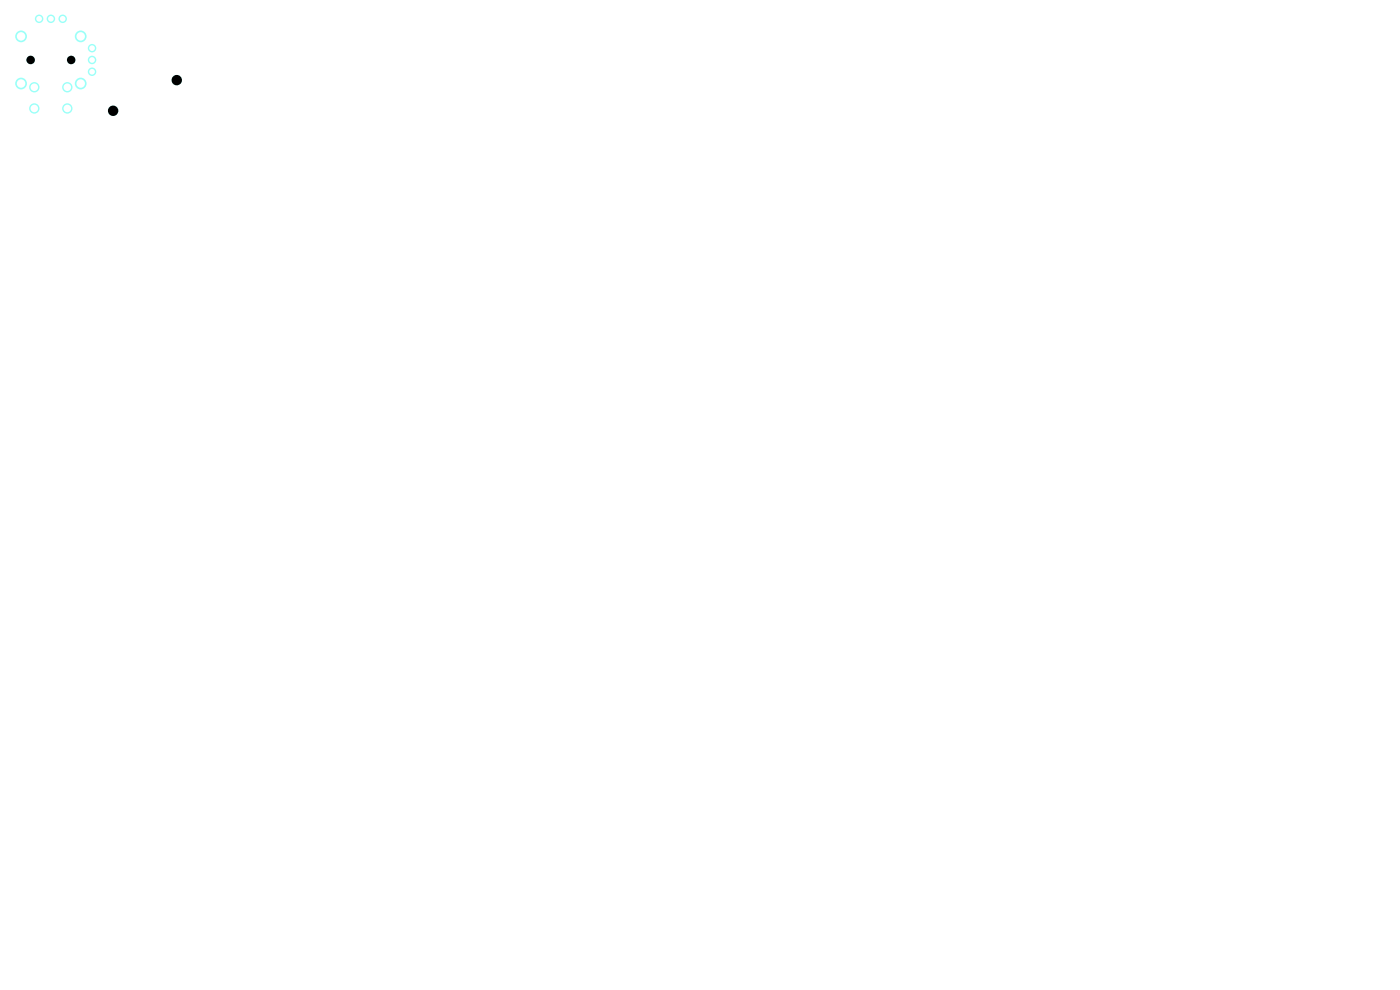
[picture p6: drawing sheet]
<svg xmlns="http://www.w3.org/2000/svg" width="297mm" height="210mm" viewBox="0 0 297 210" stroke-linecap="round" stroke-linejoin="round" font-family="sans-serif">
<g fill="#9afff8">
<circle cx="24" cy="23.5" r="1.1"/>
<circle cx="37.5" cy="17" r="1.1"/>
<circle cx="6.5" cy="12.7" r=".9"/>
<circle cx="15.1" cy="12.7" r=".9"/>
<circle cx="19.5" cy="15.2" r=".9"/>
<circle cx="19.5" cy="12.7" r=".9"/>
<circle cx="19.5" cy="10.2" r=".9"/>
<circle cx="13.3" cy="4" r=".9"/>
<circle cx="10.8" cy="4" r=".9"/>
<circle cx="8.3" cy="4" r=".9"/>
<circle cx="4.5" cy="7.7" r="1.25"/>
<circle cx="4.5" cy="17.7" r="1.25"/>
<circle cx="17.1" cy="17.7" r="1.25"/>
<circle cx="17.1" cy="7.7" r="1.25"/>
<circle cx="7.3" cy="18.5" r="1.1"/>
<circle cx="7.3" cy="23" r="1.1"/>
<circle cx="14.3" cy="18.5" r="1.1"/>
<circle cx="14.3" cy="23" r="1.1"/>
</g>
<g fill="#000">
<circle cx="6.5" cy="12.7" r=".9"/>
<circle cx="15.1" cy="12.7" r=".9"/>
<circle cx="37.5" cy="17" r="1.1"/>
<circle cx="24" cy="23.5" r="1.1"/>
</g>
<g fill="#fff">
<circle cx="19.5" cy="15.2" r=".6"/>
<circle cx="19.5" cy="12.7" r=".6"/>
<circle cx="19.5" cy="10.2" r=".6"/>
<circle cx="13.3" cy="4" r=".6"/>
<circle cx="10.8" cy="4" r=".6"/>
<circle cx="8.3" cy="4" r=".6"/>
<circle cx="4.5" cy="7.7" r=".9"/>
<circle cx="4.5" cy="17.7" r=".9"/>
<circle cx="17.1" cy="17.7" r=".9"/>
<circle cx="17.1" cy="7.7" r=".9"/>
<circle cx="7.3" cy="18.5" r=".8"/>
<circle cx="7.3" cy="23" r=".8"/>
<circle cx="14.3" cy="18.5" r=".8"/>
<circle cx="14.3" cy="23" r=".8"/>
</g>
</svg>
